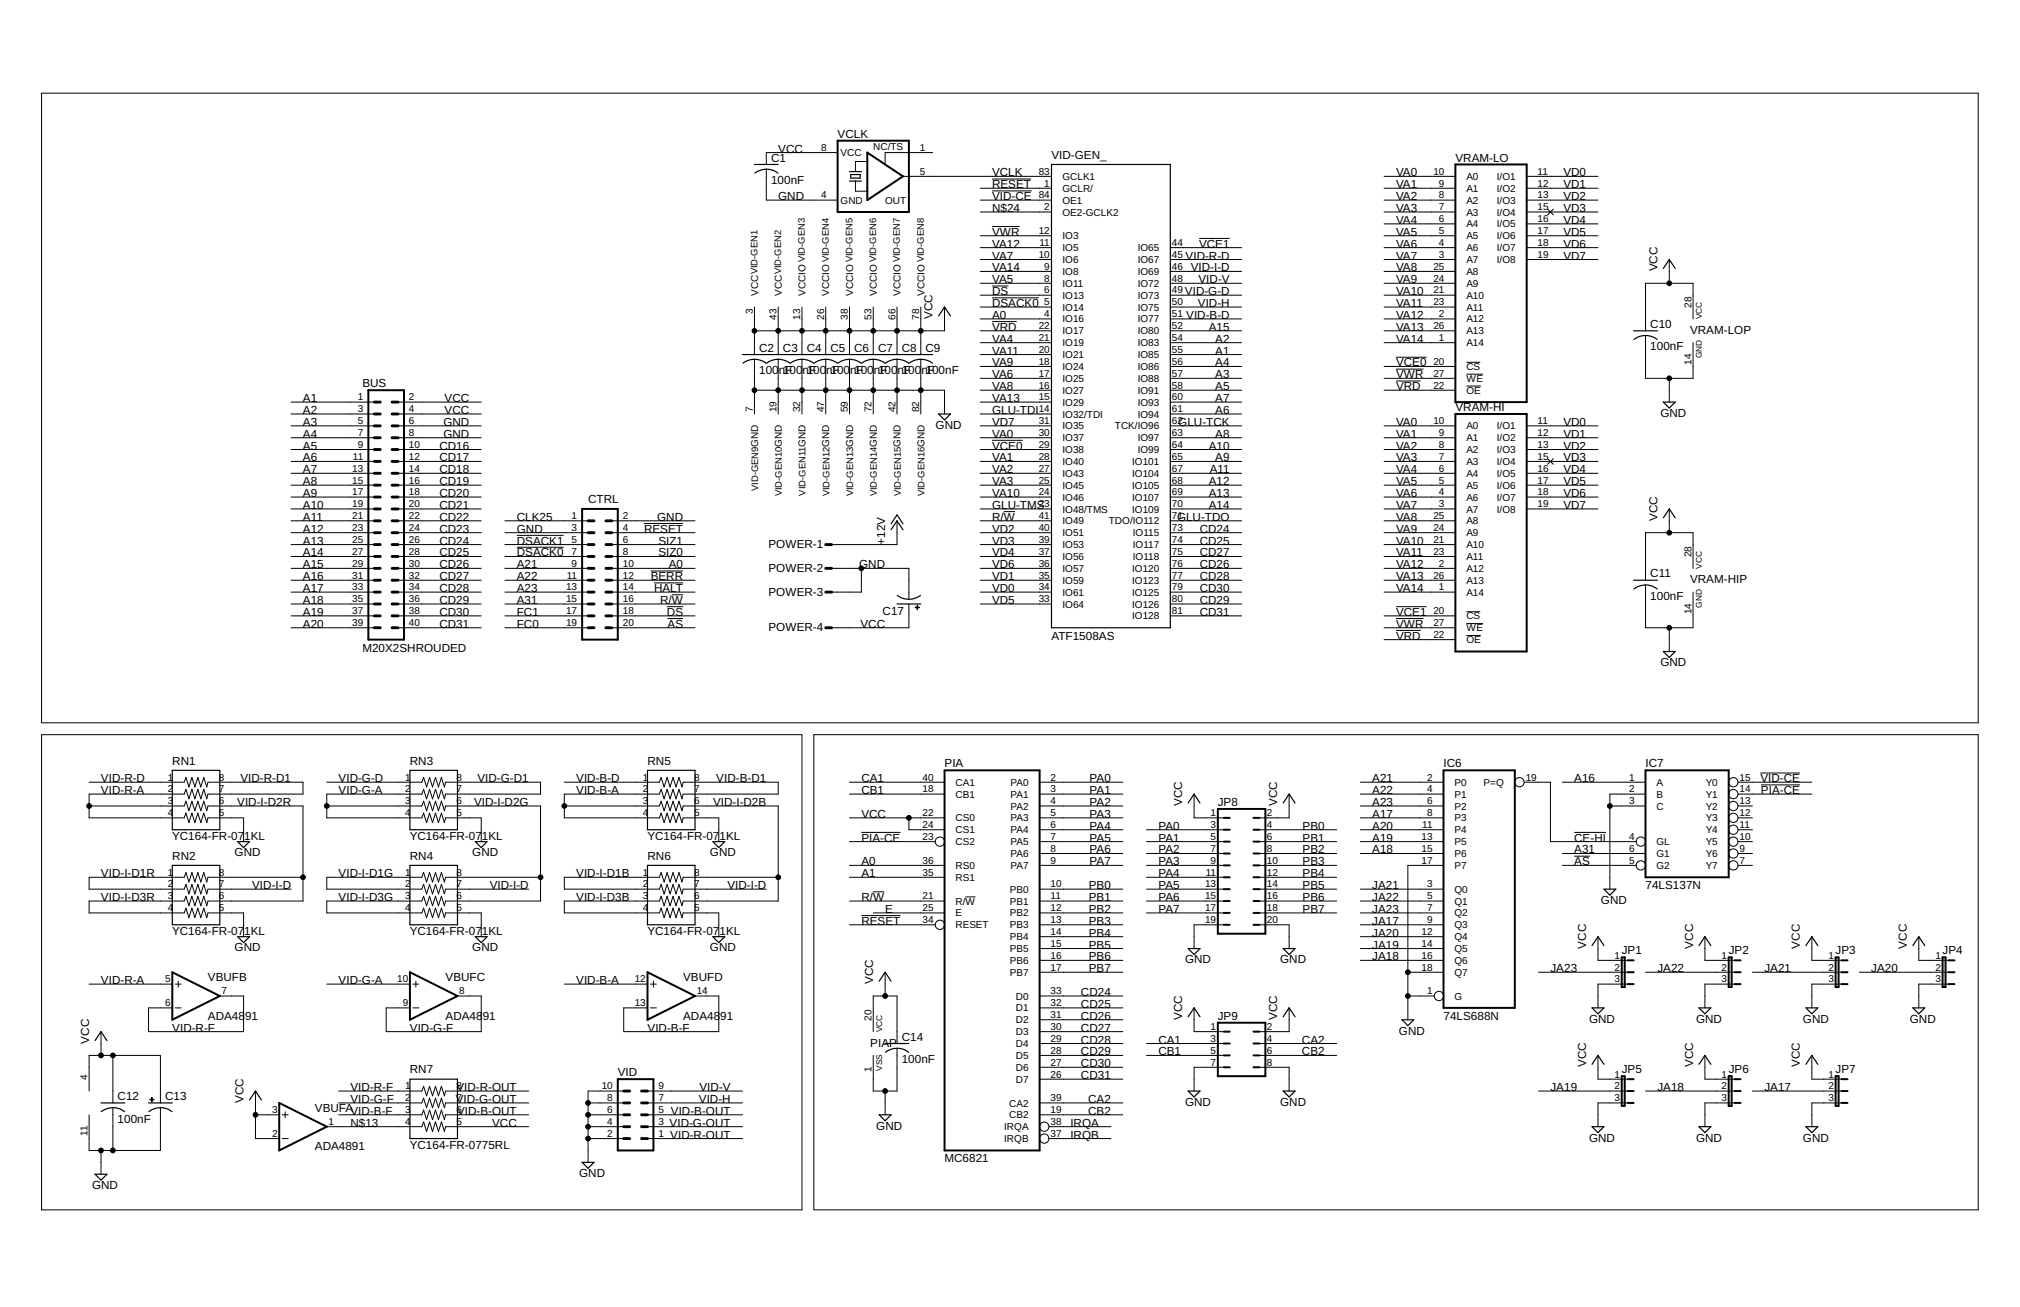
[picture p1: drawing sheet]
<svg xmlns="http://www.w3.org/2000/svg" width="432mm" height="279mm" viewBox="0 0 432 279" stroke-linecap="round" stroke-linejoin="round" font-family="sans-serif">
<defs><g id="words">
<g font-size="2.5">
<text x="179.1" y="29.4">VCLK</text>
<text x="164.8" y="34.5">C1</text>
<text x="166.4" y="32.6">VCC</text>
<text x="224.8" y="33.9">VID-GEN_</text>
<text x="311.1" y="34.5">VRAM-LO</text>
<text x="164.8" y="39.3">100nF</text>
<text x="212.1" y="40.2">RESET</text>
<text x="212.1" y="37.7">VCLK</text>
<text x="298.4" y="37.7">VA0</text>
<text x="298.4" y="40.2">VA1</text>
<text x="334.2" y="37.7">VD0</text>
<text x="334.2" y="40.2">VD1</text>
<text x="166.4" y="42.8">GND</text>
<text x="212.1" y="42.8">VID-CE</text>
<text x="212.1" y="45.3">N$24</text>
<text x="298.4" y="42.8">VA2</text>
<text x="298.4" y="45.3">VA3</text>
<text x="298.4" y="47.9">VA4</text>
<text x="334.2" y="42.8">VD2</text>
<text x="334.2" y="45.3">VD3</text>
<text x="334.2" y="47.9">VD4</text>
<text x="212.1" y="50.4">VWR</text>
<text x="212.1" y="52.9">VA12</text>
<text x="256.3" y="52.9">VCE1</text>
<text x="298.4" y="52.9">VA6</text>
<text x="298.4" y="50.4">VA5</text>
<text x="334.2" y="50.4">VD5</text>
<text x="334.2" y="52.9">VD6</text>
<text x="212.1" y="55.5">VA7</text>
<text x="212.1" y="58">VA14</text>
<text x="253.4" y="55.5">VID-R-D</text>
<text x="254.5" y="58">VID-I-D</text>
<text x="298.4" y="55.5">VA7</text>
<text x="298.4" y="58">VA8</text>
<text x="334.2" y="55.5">VD7</text>
<text x="354.3" y="58" transform="rotate(-90 354.3 58)">VCC</text>
<text x="212.1" y="60.6">VA5</text>
<text x="212.1" y="63.1">DS</text>
<text x="212.1" y="65.6">DSACK0</text>
<text x="253.3" y="63.1">VID-G-D</text>
<text x="256.1" y="65.6">VID-H</text>
<text x="256.2" y="60.6">VID-V</text>
<text x="298.4" y="60.6">VA9</text>
<text x="298.4" y="63.1">VA10</text>
<text x="298.4" y="65.6">VA11</text>
<text x="199.4" y="68.2" transform="rotate(-90 199.4 68.2)">VCC</text>
<text x="212.1" y="70.7">VRD</text>
<text x="212.1" y="68.2">A0</text>
<text x="253.6" y="68.2">VID-B-D</text>
<text x="258.4" y="70.7">A15</text>
<text x="298.4" y="68.2">VA12</text>
<text x="298.4" y="70.7">VA13</text>
<text x="352.8" y="70.1">C10</text>
<text x="361.3" y="71.3">VRAM-LOP</text>
<text x="162.3" y="75.2">C2</text>
<text x="167.4" y="75.2">C3</text>
<text x="172.4" y="75.2">C4</text>
<text x="177.5" y="75.2">C5</text>
<text x="182.6" y="75.2">C6</text>
<text x="187.7" y="75.2">C7</text>
<text x="192.8" y="75.2">C8</text>
<text x="197.8" y="75.2">C9</text>
<text x="212.1" y="73.3">VA4</text>
<text x="212.1" y="75.8">VA11</text>
<text x="259.8" y="75.8">A1</text>
<text x="259.8" y="73.3">A2</text>
<text x="298.4" y="73.3">VA14</text>
<text x="352.8" y="74.9">100nF</text>
<text x="77.5" y="82.6">BUS</text>
<text x="162.3" y="80">100</text>
<text x="166.5" y="80">n1F00</text>
<text x="171.6" y="80">n1F00</text>
<text x="176.6" y="80">n1F00</text>
<text x="181.7" y="80">n1F00</text>
<text x="186.8" y="80">n1F00</text>
<text x="191.9" y="80">n1F00</text>
<text x="197" y="80">n1F00nF</text>
<text x="212.1" y="80.9">VA6</text>
<text x="212.1" y="83.4">VA8</text>
<text x="212.1" y="78.3">VA9</text>
<text x="259.8" y="80.9">A3</text>
<text x="259.8" y="78.3">A4</text>
<text x="259.8" y="83.4">A5</text>
<text x="298.4" y="78.3">VCE0</text>
<text x="298.4" y="80.9">VWR</text>
<text x="298.4" y="83.4">VRD</text>
<text x="64.8" y="85.9">A1</text>
<text x="64.8" y="88.5">A2</text>
<text x="95" y="85.9">VCC</text>
<text x="95" y="88.5">VCC</text>
<text x="212.1" y="85.9">VA13</text>
<text x="212.1" y="88.5">GLU-TDI</text>
<text x="259.8" y="88.5">A6</text>
<text x="259.8" y="85.9">A7</text>
<text x="311.1" y="87.9">VRAM-HI</text>
<text x="354.9" y="89.1">GND</text>
<text x="64.8" y="91">A3</text>
<text x="64.8" y="93.6">A4</text>
<text x="94.8" y="91">GND</text>
<text x="94.8" y="93.6">GND</text>
<text x="200" y="91.7">GND</text>
<text x="212.1" y="93.6">VA0</text>
<text x="212.1" y="91">VD7</text>
<text x="251.9" y="91">GLU-TCK</text>
<text x="259.8" y="93.6">A8</text>
<text x="298.4" y="91">VA0</text>
<text x="298.4" y="93.6">VA1</text>
<text x="334.2" y="91">VD0</text>
<text x="334.2" y="93.6">VD1</text>
<text x="64.8" y="96.1">A5</text>
<text x="64.8" y="98.6">A6</text>
<text x="64.8" y="101.2">A7</text>
<text x="93.9" y="96.1">CD16</text>
<text x="93.9" y="98.6">CD17</text>
<text x="93.9" y="101.2">CD18</text>
<text x="212.1" y="98.6">VA1</text>
<text x="212.1" y="101.2">VA2</text>
<text x="212.1" y="96.1">VCE0</text>
<text x="258.4" y="96.1">A10</text>
<text x="258.6" y="101.2">A11</text>
<text x="259.8" y="98.6">A9</text>
<text x="298.4" y="96.1">VA2</text>
<text x="298.4" y="98.6">VA3</text>
<text x="298.4" y="101.2">VA4</text>
<text x="334.2" y="96.1">VD2</text>
<text x="334.2" y="98.6">VD3</text>
<text x="334.2" y="101.2">VD4</text>
<text x="64.8" y="106.3">A9</text>
<text x="64.8" y="103.7">A8</text>
<text x="93.9" y="103.7">CD19</text>
<text x="93.9" y="106.3">CD20</text>
<text x="125.7" y="107.5">CTRL</text>
<text x="212.1" y="103.7">VA3</text>
<text x="212.1" y="106.3">VA10</text>
<text x="258.4" y="103.7">A12</text>
<text x="258.4" y="106.3">A13</text>
<text x="298.4" y="106.3">VA6</text>
<text x="298.4" y="103.7">VA5</text>
<text x="334.2" y="103.7">VD5</text>
<text x="334.2" y="106.3">VD6</text>
<text x="64.8" y="108.8">A10</text>
<text x="64.8" y="111.3">A11</text>
<text x="64.8" y="113.9">A12</text>
<text x="93.9" y="108.8">CD21</text>
<text x="93.9" y="111.3">CD22</text>
<text x="93.9" y="113.9">CD23</text>
<text x="110.5" y="113.9">GND</text>
<text x="110.5" y="111.3">CLK25</text>
<text x="137.7" y="113.9">RESET</text>
<text x="140.5" y="111.3">GND</text>
<text x="212.1" y="113.9">VD2</text>
<text x="212.1" y="111.3">R/W</text>
<text x="212.1" y="108.8">GLU-TMS</text>
<text x="251.6" y="111.3">GLU-TDO</text>
<text x="256.5" y="113.9">CD24</text>
<text x="258.4" y="108.8">A14</text>
<text x="298.4" y="108.8">VA7</text>
<text x="298.4" y="111.3">VA8</text>
<text x="298.4" y="113.9">VA9</text>
<text x="334.2" y="108.8">VD7</text>
<text x="354.3" y="111.3" transform="rotate(-90 354.3 111.3)">VCC</text>
<text x="64.8" y="116.4">A13</text>
<text x="64.8" y="119">A14</text>
<text x="93.9" y="116.4">CD24</text>
<text x="93.9" y="119">CD25</text>
<text x="110.5" y="119">DSACK0</text>
<text x="110.5" y="116.4">DSACK1</text>
<text x="140.7" y="119">SIZ0</text>
<text x="140.7" y="116.4">SIZ1</text>
<text x="164.3" y="117.2">POWER-1</text>
<text x="189.2" y="116.4" transform="rotate(-90 189.2 116.4)">+12V</text>
<text x="212.1" y="116.4">VD3</text>
<text x="212.1" y="119">VD4</text>
<text x="256.5" y="116.4">CD25</text>
<text x="256.5" y="119">CD27</text>
<text x="298.4" y="116.4">VA10</text>
<text x="298.4" y="119">VA11</text>
<text x="64.8" y="121.5">A15</text>
<text x="64.8" y="124">A16</text>
<text x="93.9" y="121.5">CD26</text>
<text x="93.9" y="124">CD27</text>
<text x="110.5" y="121.5">A21</text>
<text x="110.5" y="124">A22</text>
<text x="139.1" y="124">BERR</text>
<text x="143" y="121.5">A0</text>
<text x="164.3" y="122.3">POWER-2</text>
<text x="183.7" y="121.5">GND</text>
<text x="212.1" y="124">VD1</text>
<text x="212.1" y="121.5">VD6</text>
<text x="256.5" y="121.5">CD26</text>
<text x="256.5" y="124">CD28</text>
<text x="298.4" y="121.5">VA12</text>
<text x="298.4" y="124">VA13</text>
<text x="352.8" y="123.4">C11</text>
<text x="361.3" y="124.7">VRAM-HIP</text>
<text x="64.8" y="126.6">A17</text>
<text x="64.8" y="129.1">A18</text>
<text x="64.8" y="131.7">A19</text>
<text x="93.9" y="126.6">CD28</text>
<text x="93.9" y="129.1">CD29</text>
<text x="93.9" y="131.7">CD30</text>
<text x="110.5" y="131.7">FC1</text>
<text x="110.5" y="126.6">A23</text>
<text x="110.5" y="129.1">A31</text>
<text x="139.8" y="126.6">HALT</text>
<text x="141.1" y="129.1">R/W</text>
<text x="142.6" y="131.7">DS</text>
<text x="164.3" y="127.3">POWER-3</text>
<text x="188.7" y="131.5">C17</text>
<text x="212.1" y="126.6">VD0</text>
<text x="212.1" y="129.1">VD5</text>
<text x="256.5" y="129.1">CD29</text>
<text x="256.5" y="126.6">CD30</text>
<text x="256.5" y="131.7">CD31</text>
<text x="298.4" y="126.6">VA14</text>
<text x="298.4" y="131.7">VCE1</text>
<text x="352.8" y="128.2">100nF</text>
<text x="64.8" y="134.2">A20</text>
<text x="93.9" y="134.2">CD31</text>
<text x="110.5" y="134.2">FC0</text>
<text x="142.7" y="134.2">AS</text>
<text x="164.3" y="135">POWER-4</text>
<text x="183.9" y="134.2">VCC</text>
<text x="224.8" y="136.7">ATF1508AS</text>
<text x="298.4" y="134.2">VWR</text>
<text x="298.4" y="136.7">VRD</text>
<text x="77.5" y="139.3">M20X2SHROUDED</text>
<text x="354.9" y="142.5">GND</text>
<text x="21.6" y="167.2">VID-R-D</text>
<text x="36.8" y="163.4">RN1</text>
<text x="51.4" y="167.2">VID-R-D1</text>
<text x="72.4" y="167.2">VID-G-D</text>
<text x="87.6" y="163.4">RN3</text>
<text x="102.1" y="167.2">VID-G-D1</text>
<text x="123.2" y="167.2">VID-B-D</text>
<text x="138.4" y="163.4">RN5</text>
<text x="153.1" y="167.2">VID-B-D1</text>
<text x="184.1" y="167.2">CA1</text>
<text x="201.9" y="164">PIA</text>
<text x="232.9" y="167.2">PA0</text>
<text x="293.3" y="167.2">A21</text>
<text x="308.6" y="164">IC6</text>
<text x="336.5" y="167.2">A16</text>
<text x="351.8" y="164">IC7</text>
<text x="376.3" y="167.2">VID-CE</text>
<text x="21.6" y="169.8">VID-R-A</text>
<text x="50.7" y="172.3">VID-I-D2R</text>
<text x="72.4" y="169.8">VID-G-A</text>
<text x="101.4" y="172.3">VID-I-D2G</text>
<text x="123.2" y="169.8">VID-B-A</text>
<text x="152.4" y="172.3">VID-I-D2B</text>
<text x="184.1" y="169.8">CB1</text>
<text x="232.9" y="169.8">PA1</text>
<text x="232.9" y="172.3">PA2</text>
<text x="252.7" y="172.3" transform="rotate(-90 252.7 172.3)">VCC</text>
<text x="260.3" y="172.3">JP8</text>
<text x="273" y="172.3" transform="rotate(-90 273 172.3)">VCC</text>
<text x="293.3" y="169.8">A22</text>
<text x="293.3" y="172.3">A23</text>
<text x="376.4" y="169.8">PIA-CE</text>
<text x="36.8" y="179.7">YC164-FR-07</text>
<text x="52.2" y="179.7">1KL</text>
<text x="87.6" y="179.7">YC164-FR-07</text>
<text x="103" y="179.7">1KL</text>
<text x="138.4" y="179.7">YC164-FR-07</text>
<text x="153.8" y="179.7">1KL</text>
<text x="184.1" y="174.8">VCC</text>
<text x="184.1" y="179.9">PIA-CE</text>
<text x="232.9" y="174.8">PA3</text>
<text x="232.9" y="177.4">PA4</text>
<text x="232.9" y="179.9">PA5</text>
<text x="247.6" y="177.4">PA0</text>
<text x="247.6" y="179.9">PA1</text>
<text x="278.4" y="177.4">PB0</text>
<text x="278.4" y="179.9">PB1</text>
<text x="293.3" y="174.8">A17</text>
<text x="293.3" y="179.9">A19</text>
<text x="293.3" y="177.4">A20</text>
<text x="336.5" y="179.9">CE-HI</text>
<text x="36.8" y="183.7">RN2</text>
<text x="50.2" y="183.1">GND</text>
<text x="87.6" y="183.7">RN4</text>
<text x="101" y="183.1">GND</text>
<text x="138.4" y="183.7">RN6</text>
<text x="151.7" y="183.1">GND</text>
<text x="184.1" y="185">A0</text>
<text x="232.9" y="182.5">PA6</text>
<text x="232.9" y="185">PA7</text>
<text x="247.6" y="182.5">PA2</text>
<text x="247.6" y="185">PA3</text>
<text x="278.4" y="182.5">PB2</text>
<text x="278.4" y="185">PB3</text>
<text x="293.3" y="182.5">A18</text>
<text x="336.5" y="185">AS</text>
<text x="336.5" y="182.5">A31</text>
<text x="21.6" y="187.5">VID-I-D1R</text>
<text x="53.9" y="190.1">VID-I-D</text>
<text x="72.4" y="187.5">VID-I-D1G</text>
<text x="104.7" y="190.1">VID-I-D</text>
<text x="123.2" y="187.5">VID-I-D1B</text>
<text x="155.5" y="190.1">VID-I-D</text>
<text x="184.1" y="187.5">A1</text>
<text x="232.7" y="190.1">PB0</text>
<text x="247.6" y="187.5">PA4</text>
<text x="247.6" y="190.1">PA5</text>
<text x="278.4" y="187.5">PB4</text>
<text x="278.4" y="190.1">PB5</text>
<text x="293.3" y="190.1">JA21</text>
<text x="351.8" y="190.1">74LS137N</text>
<text x="21.6" y="192.6">VID-I-D3R</text>
<text x="72.4" y="192.6">VID-I-D3G</text>
<text x="123.2" y="192.6">VID-I-D3B</text>
<text x="184.1" y="192.6">R/W</text>
<text x="184.1" y="197.7">RESET</text>
<text x="189.2" y="195.1">E</text>
<text x="232.7" y="192.6">PB1</text>
<text x="232.7" y="195.1">PB2</text>
<text x="232.7" y="197.7">PB3</text>
<text x="247.6" y="192.6">PA6</text>
<text x="247.6" y="195.1">PA7</text>
<text x="278.4" y="192.6">PB6</text>
<text x="278.4" y="195.1">PB7</text>
<text x="293.3" y="195.1">JA23</text>
<text x="293.3" y="192.6">JA22</text>
<text x="293.3" y="197.7">JA17</text>
<text x="342.2" y="193.2">GND</text>
<text x="36.8" y="200">YC164-FR-07</text>
<text x="50.2" y="203.4">GND</text>
<text x="52.2" y="200">1KL</text>
<text x="87.6" y="200">YC164-FR-07</text>
<text x="101" y="203.4">GND</text>
<text x="103" y="200">1KL</text>
<text x="138.4" y="200">YC164-FR-07</text>
<text x="151.7" y="203.4">GND</text>
<text x="153.8" y="200">1KL</text>
<text x="232.7" y="200.2">PB4</text>
<text x="232.7" y="202.8">PB5</text>
<text x="293.3" y="200.2">JA20</text>
<text x="293.3" y="202.8">JA19</text>
<text x="339.1" y="202.8" transform="rotate(-90 339.1 202.8)">VCC</text>
<text x="361.9" y="202.8" transform="rotate(-90 361.9 202.8)">VCC</text>
<text x="384.8" y="202.8" transform="rotate(-90 384.8 202.8)">VCC</text>
<text x="407.6" y="202.8" transform="rotate(-90 407.6 202.8)">VCC</text>
<text x="44.4" y="209.8">VBUFB</text>
<text x="95.2" y="209.8">VBUFC</text>
<text x="146" y="209.8">VBUFD</text>
<text x="232.7" y="205.3">PB6</text>
<text x="232.7" y="207.8">PB7</text>
<text x="253.3" y="205.9">GND</text>
<text x="273.7" y="205.9">GND</text>
<text x="293.3" y="205.3">JA18</text>
<text x="331.4" y="207.8">JA23</text>
<text x="346.7" y="204">JP1</text>
<text x="354.3" y="207.8">JA22</text>
<text x="369.5" y="204">JP2</text>
<text x="377.1" y="207.8">JA21</text>
<text x="392.4" y="204">JP3</text>
<text x="400" y="207.8">JA20</text>
<text x="415.2" y="204">JP4</text>
<text x="21.6" y="210.4">VID-R-A</text>
<text x="72.4" y="210.4">VID-G-A</text>
<text x="123.2" y="210.4">VID-B-A</text>
<text x="186.7" y="210.4" transform="rotate(-90 186.7 210.4)">VCC</text>
<text x="231.1" y="212.9">CD24</text>
<text x="231.1" y="215.5">CD25</text>
<text x="36.8" y="220.5">VID-R-F</text>
<text x="44.4" y="218">ADA48</text>
<text x="52.4" y="218">91</text>
<text x="87.6" y="220.5">VID-G-F</text>
<text x="95.2" y="218">ADA48</text>
<text x="103.2" y="218">91</text>
<text x="138.4" y="220.5">VID-B-F</text>
<text x="146" y="218">ADA48</text>
<text x="154" y="218">91</text>
<text x="231.1" y="218">CD26</text>
<text x="231.1" y="220.5">CD27</text>
<text x="252.7" y="218" transform="rotate(-90 252.7 218)">VCC</text>
<text x="260.3" y="218">JP9</text>
<text x="273" y="218" transform="rotate(-90 273 218)">VCC</text>
<text x="299.1" y="221.2">GND</text>
<text x="308.6" y="218">74LS688N</text>
<text x="339.7" y="218.6">GND</text>
<text x="362.5" y="218.6">GND</text>
<text x="385.4" y="218.6">GND</text>
<text x="408.3" y="218.6">GND</text>
<text x="19" y="223.1" transform="rotate(-90 19 223.1)">VCC</text>
<text x="186" y="223.7">PIAP</text>
<text x="192.8" y="227.3">100nF</text>
<text x="192.8" y="222.4">C14</text>
<text x="231.1" y="223.1">CD28</text>
<text x="231.1" y="225.6">CD29</text>
<text x="247.6" y="225.6">CB1</text>
<text x="247.6" y="223.1">CA1</text>
<text x="278.3" y="225.6">CB2</text>
<text x="278.3" y="223.1">CA2</text>
<text x="74.9" y="233.2">VID-R-F</text>
<text x="87.6" y="229.5">RN7</text>
<text x="97.6" y="233.2">VID-R-OUT</text>
<text x="132.1" y="229.9">VID</text>
<text x="149.5" y="233.2">VID-V</text>
<text x="231.1" y="228.2">CD30</text>
<text x="231.1" y="230.7">CD31</text>
<text x="331.4" y="233.2">JA19</text>
<text x="339.1" y="228.2" transform="rotate(-90 339.1 228.2)">VCC</text>
<text x="346.7" y="229.4">JP5</text>
<text x="354.3" y="233.2">JA18</text>
<text x="361.9" y="228.2" transform="rotate(-90 361.9 228.2)">VCC</text>
<text x="369.5" y="229.4">JP6</text>
<text x="377.1" y="233.2">JA17</text>
<text x="384.8" y="228.2" transform="rotate(-90 384.8 228.2)">VCC</text>
<text x="392.4" y="229.4">JP7</text>
<text x="25.1" y="240">100nF</text>
<text x="25.1" y="235.1">C12</text>
<text x="35.3" y="235.1">C13</text>
<text x="52.1" y="235.8" transform="rotate(-90 52.1 235.8)">VCC</text>
<text x="67.3" y="237.7">VBUFA</text>
<text x="74.9" y="235.8">VID-G-F</text>
<text x="74.9" y="238.3">VID-B-F</text>
<text x="97.4" y="235.8">VID-G-OUT</text>
<text x="97.7" y="238.3">VID-B-OUT</text>
<text x="143.4" y="238.3">VID-B-OUT</text>
<text x="149.4" y="235.8">VID-H</text>
<text x="232.6" y="238.3">CB2</text>
<text x="232.6" y="235.8">CA2</text>
<text x="253.3" y="236.4">GND</text>
<text x="273.7" y="236.4">GND</text>
<text x="67.3" y="245.9">ADA4891</text>
<text x="74.9" y="240.9">N$13</text>
<text x="87.6" y="245.7">YC164-FR-0775RL</text>
<text x="105.2" y="240.9">VCC</text>
<text x="143.1" y="240.9">VID-G-OUT</text>
<text x="143.3" y="243.4">VID-R-OUT</text>
<text x="187.3" y="241.5">GND</text>
<text x="228.8" y="243.4">IRQB</text>
<text x="228.8" y="240.9">IRQA</text>
<text x="339.7" y="244">GND</text>
<text x="362.5" y="244">GND</text>
<text x="385.4" y="244">GND</text>
<text x="123.8" y="251.7">GND</text>
<text x="201.9" y="248.5">MC6821</text>
<text x="19.7" y="254.2">GND</text>
</g>
<g font-size="2.1">
<text x="175.5" y="32.3">8</text>
<text x="179.7" y="33.4">VCC</text>
<text x="186.7" y="32.1">NC/TS</text>
<text x="196.6" y="32.3">1</text>
<text x="196.6" y="37.3">5</text>
<text x="222" y="37.3">83</text>
<text x="223.2" y="39.9">1</text>
<text x="227.1" y="38.5">GCLK1</text>
<text x="227.1" y="41">GCLR/</text>
<text x="306.4" y="37.3">10</text>
<text x="307.6" y="39.9">9</text>
<text x="313.5" y="38.5">A0</text>
<text x="313.5" y="41">A1</text>
<text x="320" y="38.5">I/O1</text>
<text x="320" y="41">I/O2</text>
<text x="328.7" y="37.3">11</text>
<text x="328.7" y="39.9">12</text>
<text x="175.5" y="42.4">4</text>
<text x="179.7" y="43.5">GND</text>
<text x="189.2" y="43.5">OUT</text>
<text x="222" y="42.4">84</text>
<text x="223.2" y="45">2</text>
<text x="227.1" y="43.5">OE1</text>
<text x="227.1" y="46.1">OE2-GCLK2</text>
<text x="307.6" y="42.4">8</text>
<text x="307.6" y="45">7</text>
<text x="307.6" y="47.5">6</text>
<text x="313.5" y="43.5">A2</text>
<text x="313.5" y="46.1">A3</text>
<text x="320" y="43.5">I/O3</text>
<text x="320" y="46.1">I/O4</text>
<text x="328.7" y="42.4">13</text>
<text x="328.7" y="45">15</text>
<text x="328.7" y="47.5">16</text>
<text x="222" y="50">12</text>
<text x="222.2" y="52.6">11</text>
<text x="227.1" y="51.2">IO3</text>
<text x="227.1" y="53.7">IO5</text>
<text x="243.2" y="53.7">IO65</text>
<text x="250.5" y="52.6">44</text>
<text x="307.6" y="52.6">4</text>
<text x="307.6" y="50">5</text>
<text x="313.5" y="48.6">A4</text>
<text x="313.5" y="53.7">A6</text>
<text x="313.5" y="51.2">A5</text>
<text x="320" y="51.2">I/O6</text>
<text x="320" y="48.6">I/O5</text>
<text x="320" y="53.7">I/O7</text>
<text x="328.7" y="50">17</text>
<text x="328.7" y="52.6">18</text>
<text x="222" y="55.1">10</text>
<text x="223.2" y="57.7">9</text>
<text x="227.1" y="56.2">IO6</text>
<text x="227.1" y="58.8">IO8</text>
<text x="243.2" y="56.2">IO67</text>
<text x="243.2" y="58.8">IO69</text>
<text x="250.5" y="55.1">45</text>
<text x="250.5" y="57.7">46</text>
<text x="306.4" y="57.7">25</text>
<text x="307.6" y="55.1">3</text>
<text x="313.5" y="56.2">A7</text>
<text x="313.5" y="58.8">A8</text>
<text x="320" y="56.2">I/O8</text>
<text x="328.7" y="55.1">19</text>
<text x="162" y="63.3" transform="rotate(-90 162 63.3)">VCCVID-GEN1</text>
<text x="167.1" y="63.3" transform="rotate(-90 167.1 63.3)">VCCVID-GEN2</text>
<text x="172.2" y="63.3" transform="rotate(-90 172.2 63.3)">VCCIO VID-GEN3</text>
<text x="177.3" y="63.3" transform="rotate(-90 177.3 63.3)">VCCIO VID-GEN4</text>
<text x="182.4" y="63.3" transform="rotate(-90 182.4 63.3)">VCCIO VID-GEN5</text>
<text x="187.4" y="63.3" transform="rotate(-90 187.4 63.3)">VCCIO VID-GEN6</text>
<text x="192.5" y="63.3" transform="rotate(-90 192.5 63.3)">VCCIO VID-GEN7</text>
<text x="197.6" y="63.3" transform="rotate(-90 197.6 63.3)">VCCIO VID-GEN8</text>
<text x="223.2" y="60.2">8</text>
<text x="223.2" y="62.7">6</text>
<text x="223.2" y="65.3">5</text>
<text x="227.1" y="61.3">IO11</text>
<text x="227.1" y="63.9">IO13</text>
<text x="243.2" y="61.3">IO72</text>
<text x="243.2" y="63.9">IO73</text>
<text x="250.5" y="60.2">48</text>
<text x="250.5" y="62.7">49</text>
<text x="250.5" y="65.3">50</text>
<text x="306.4" y="60.2">24</text>
<text x="306.4" y="62.7">21</text>
<text x="306.4" y="65.3">23</text>
<text x="313.5" y="61.3">A9</text>
<text x="313.5" y="63.9">A10</text>
<text x="361.6" y="65.8" transform="rotate(-90 361.6 65.8)">28</text>
<text x="160.9" y="67.2" transform="rotate(-90 160.9 67.2)">3</text>
<text x="166" y="68.4" transform="rotate(-90 166 68.4)">43</text>
<text x="171.1" y="68.4" transform="rotate(-90 171.1 68.4)">13</text>
<text x="176.2" y="68.4" transform="rotate(-90 176.2 68.4)">26</text>
<text x="181.2" y="68.4" transform="rotate(-90 181.2 68.4)">38</text>
<text x="186.3" y="68.4" transform="rotate(-90 186.3 68.4)">53</text>
<text x="191.4" y="68.4" transform="rotate(-90 191.4 68.4)">66</text>
<text x="196.5" y="68.4" transform="rotate(-90 196.5 68.4)">78</text>
<text x="222" y="70.4">22</text>
<text x="223.2" y="67.8">4</text>
<text x="227.1" y="66.4">IO14</text>
<text x="227.1" y="68.9">IO16</text>
<text x="227.1" y="71.5">IO17</text>
<text x="243.2" y="66.4">IO75</text>
<text x="243.2" y="68.9">IO77</text>
<text x="243.2" y="71.5">IO80</text>
<text x="250.5" y="67.8">51</text>
<text x="250.5" y="70.4">52</text>
<text x="306.4" y="70.4">26</text>
<text x="307.6" y="67.8">2</text>
<text x="313.5" y="66.4">A11</text>
<text x="313.5" y="68.9">A12</text>
<text x="313.5" y="71.5">A13</text>
<text x="222" y="72.9">21</text>
<text x="222" y="75.4">20</text>
<text x="222" y="78">18</text>
<text x="227.1" y="74">IO19</text>
<text x="227.1" y="76.6">IO21</text>
<text x="243.2" y="74">IO83</text>
<text x="243.2" y="76.6">IO85</text>
<text x="250.5" y="72.9">54</text>
<text x="250.5" y="75.4">55</text>
<text x="250.5" y="78">56</text>
<text x="306.4" y="78">20</text>
<text x="307.6" y="72.9">1</text>
<text x="313.5" y="74">A14</text>
<text x="361.6" y="78" transform="rotate(-90 361.6 78)">14</text>
<text x="222" y="80.5">17</text>
<text x="222" y="83.1">16</text>
<text x="227.1" y="79.1">IO24</text>
<text x="227.1" y="81.6">IO25</text>
<text x="243.2" y="79.1">IO86</text>
<text x="243.2" y="81.6">IO88</text>
<text x="250.5" y="80.5">57</text>
<text x="250.5" y="83.1">58</text>
<text x="306.4" y="80.5">27</text>
<text x="306.4" y="83.1">22</text>
<text x="313.5" y="79.1">CS</text>
<text x="313.5" y="81.6">WE</text>
<text x="76.5" y="85.6">1</text>
<text x="76.5" y="88.1">3</text>
<text x="87.4" y="88.1">4</text>
<text x="87.4" y="85.6">2</text>
<text x="160.9" y="88.1" transform="rotate(-90 160.9 88.1)">7</text>
<text x="166" y="88.1" transform="rotate(-90 166 88.1)">19</text>
<text x="171.1" y="88.1" transform="rotate(-90 171.1 88.1)">32</text>
<text x="176.2" y="88.1" transform="rotate(-90 176.2 88.1)">47</text>
<text x="181.2" y="88.1" transform="rotate(-90 181.2 88.1)">59</text>
<text x="186.3" y="88.1" transform="rotate(-90 186.3 88.1)">72</text>
<text x="191.4" y="88.1" transform="rotate(-90 191.4 88.1)">42</text>
<text x="196.5" y="88.1" transform="rotate(-90 196.5 88.1)">82</text>
<text x="222" y="85.6">15</text>
<text x="222" y="88.1">14</text>
<text x="227.1" y="84.2">IO27</text>
<text x="227.1" y="86.7">IO29</text>
<text x="227.1" y="89.3">IO32/TDI</text>
<text x="243.2" y="84.2">IO91</text>
<text x="243.2" y="86.7">IO93</text>
<text x="243.2" y="89.3">IO94</text>
<text x="250.5" y="85.6">60</text>
<text x="250.5" y="88.1">61</text>
<text x="313.5" y="84.2">OE</text>
<text x="76.5" y="90.7">5</text>
<text x="76.5" y="93.2">7</text>
<text x="76.5" y="95.8">9</text>
<text x="87.4" y="95.8">10</text>
<text x="87.4" y="93.2">8</text>
<text x="87.4" y="90.7">6</text>
<text x="222" y="90.7">31</text>
<text x="222" y="93.2">30</text>
<text x="222" y="95.8">29</text>
<text x="227.1" y="91.8">IO35</text>
<text x="227.1" y="94.3">IO37</text>
<text x="238.3" y="91.8">TCK/IO96</text>
<text x="243.2" y="94.3">IO97</text>
<text x="250.5" y="90.7">62</text>
<text x="250.5" y="93.2">63</text>
<text x="250.5" y="95.8">64</text>
<text x="306.4" y="90.7">10</text>
<text x="307.6" y="93.2">9</text>
<text x="307.6" y="95.8">8</text>
<text x="313.5" y="91.8">A0</text>
<text x="313.5" y="94.3">A1</text>
<text x="320" y="91.8">I/O1</text>
<text x="320" y="94.3">I/O2</text>
<text x="328.7" y="90.7">11</text>
<text x="328.7" y="93.2">12</text>
<text x="328.7" y="95.8">13</text>
<text x="75.3" y="100.8">13</text>
<text x="75.4" y="98.3">11</text>
<text x="87.4" y="100.8">14</text>
<text x="87.4" y="98.3">12</text>
<text x="222" y="98.3">28</text>
<text x="222" y="100.8">27</text>
<text x="227.1" y="96.9">IO38</text>
<text x="227.1" y="99.4">IO40</text>
<text x="227.1" y="101.9">IO43</text>
<text x="242" y="99.4">IO101</text>
<text x="242" y="101.9">IO104</text>
<text x="243.2" y="96.9">IO99</text>
<text x="250.5" y="98.3">65</text>
<text x="250.5" y="100.8">67</text>
<text x="307.6" y="98.3">7</text>
<text x="307.6" y="100.8">6</text>
<text x="313.5" y="96.9">A2</text>
<text x="313.5" y="99.4">A3</text>
<text x="313.5" y="101.9">A4</text>
<text x="320" y="96.9">I/O3</text>
<text x="320" y="99.4">I/O4</text>
<text x="320" y="101.9">I/O5</text>
<text x="328.7" y="98.3">15</text>
<text x="328.7" y="100.8">16</text>
<text x="75.3" y="103.4">15</text>
<text x="75.3" y="105.9">17</text>
<text x="87.4" y="105.9">18</text>
<text x="87.4" y="103.4">16</text>
<text x="222" y="103.4">25</text>
<text x="222" y="105.9">24</text>
<text x="227.1" y="104.5">IO45</text>
<text x="227.1" y="107">IO46</text>
<text x="242" y="104.5">IO105</text>
<text x="242" y="107">IO107</text>
<text x="250.5" y="103.4">68</text>
<text x="250.5" y="105.9">69</text>
<text x="307.6" y="105.9">4</text>
<text x="307.6" y="103.4">5</text>
<text x="313.5" y="107">A6</text>
<text x="313.5" y="104.5">A5</text>
<text x="320" y="104.5">I/O6</text>
<text x="320" y="107">I/O7</text>
<text x="328.7" y="103.4">17</text>
<text x="328.7" y="105.9">18</text>
<text x="75.3" y="108.4">19</text>
<text x="75.3" y="111">21</text>
<text x="75.3" y="113.5">23</text>
<text x="87.4" y="113.5">24</text>
<text x="87.4" y="111">22</text>
<text x="87.4" y="108.4">20</text>
<text x="122.2" y="111">1</text>
<text x="122.2" y="113.5">3</text>
<text x="133.1" y="111">2</text>
<text x="133.1" y="113.5">4</text>
<text x="222" y="108.4">23</text>
<text x="222" y="111">41</text>
<text x="222" y="113.5">40</text>
<text x="227.1" y="109.6">IO48/TMS</text>
<text x="227.1" y="112.1">IO49</text>
<text x="237" y="112.1">TDO/IO112</text>
<text x="242" y="109.6">IO109</text>
<text x="250.5" y="108.4">70</text>
<text x="250.5" y="111">71</text>
<text x="250.5" y="113.5">73</text>
<text x="306.4" y="111">25</text>
<text x="306.4" y="113.5">24</text>
<text x="307.6" y="108.4">3</text>
<text x="313.5" y="109.6">A7</text>
<text x="313.5" y="112.1">A8</text>
<text x="320" y="109.6">I/O8</text>
<text x="328.7" y="108.4">19</text>
<text x="75.3" y="116.1">25</text>
<text x="75.3" y="118.6">27</text>
<text x="87.4" y="116.1">26</text>
<text x="87.4" y="118.6">28</text>
<text x="122.2" y="116.1">5</text>
<text x="122.2" y="118.6">7</text>
<text x="133.1" y="116.1">6</text>
<text x="133.1" y="118.6">8</text>
<text x="222" y="116.1">39</text>
<text x="222" y="118.6">37</text>
<text x="227.1" y="114.6">IO51</text>
<text x="227.1" y="117.2">IO53</text>
<text x="227.1" y="119.7">IO56</text>
<text x="242.2" y="114.6">IO115</text>
<text x="242.2" y="117.2">IO117</text>
<text x="242.2" y="119.7">IO118</text>
<text x="250.5" y="116.1">74</text>
<text x="250.5" y="118.6">75</text>
<text x="306.4" y="116.1">21</text>
<text x="306.4" y="118.6">23</text>
<text x="313.5" y="114.6">A9</text>
<text x="313.5" y="117.2">A10</text>
<text x="313.5" y="119.7">A11</text>
<text x="361.6" y="119.2" transform="rotate(-90 361.6 119.2)">28</text>
<text x="75.3" y="121.1">29</text>
<text x="75.3" y="123.7">31</text>
<text x="87.4" y="121.1">30</text>
<text x="87.4" y="123.7">32</text>
<text x="121.2" y="123.7">11</text>
<text x="122.2" y="121.1">9</text>
<text x="133.1" y="121.1">10</text>
<text x="133.1" y="123.7">12</text>
<text x="222" y="121.1">36</text>
<text x="222" y="123.7">35</text>
<text x="227.1" y="122.3">IO57</text>
<text x="227.1" y="124.8">IO59</text>
<text x="242" y="122.3">IO120</text>
<text x="242" y="124.8">IO123</text>
<text x="250.5" y="121.1">76</text>
<text x="250.5" y="123.7">77</text>
<text x="306.4" y="123.7">26</text>
<text x="307.6" y="121.1">2</text>
<text x="313.5" y="122.3">A12</text>
<text x="313.5" y="124.8">A13</text>
<text x="75.3" y="126.2">33</text>
<text x="75.3" y="128.8">35</text>
<text x="75.3" y="131.3">37</text>
<text x="87.4" y="126.2">34</text>
<text x="87.4" y="128.8">36</text>
<text x="87.4" y="131.3">38</text>
<text x="121" y="126.2">13</text>
<text x="121" y="128.8">15</text>
<text x="121" y="131.3">17</text>
<text x="133.1" y="126.2">14</text>
<text x="133.1" y="128.8">16</text>
<text x="133.1" y="131.3">18</text>
<text x="222" y="126.2">34</text>
<text x="222" y="128.8">33</text>
<text x="227.1" y="127.3">IO61</text>
<text x="227.1" y="129.9">IO64</text>
<text x="242" y="127.3">IO125</text>
<text x="242" y="129.9">IO126</text>
<text x="250.5" y="126.2">79</text>
<text x="250.5" y="128.8">80</text>
<text x="250.5" y="131.3">81</text>
<text x="306.4" y="131.3">20</text>
<text x="307.6" y="126.2">1</text>
<text x="313.5" y="127.3">A14</text>
<text x="361.6" y="131.3" transform="rotate(-90 361.6 131.3)">14</text>
<text x="75.3" y="133.8">39</text>
<text x="87.4" y="133.8">40</text>
<text x="121" y="133.8">19</text>
<text x="133.1" y="133.8">20</text>
<text x="242" y="132.4">IO128</text>
<text x="306.4" y="133.8">27</text>
<text x="306.4" y="136.4">22</text>
<text x="313.5" y="132.4">CS</text>
<text x="313.5" y="135">WE</text>
<text x="313.5" y="137.5">OE</text>
<text x="35.8" y="166.9">1</text>
<text x="46.8" y="166.9">8</text>
<text x="86.6" y="166.9">1</text>
<text x="97.6" y="166.9">8</text>
<text x="137.4" y="166.9">1</text>
<text x="148.4" y="166.9">8</text>
<text x="197.2" y="166.9">40</text>
<text x="204.2" y="168">CA1</text>
<text x="216" y="168">PA0</text>
<text x="224.6" y="166.9">2</text>
<text x="305.1" y="166.9">2</text>
<text x="310.9" y="168">P0</text>
<text x="317.1" y="168">P=Q</text>
<text x="326.2" y="166.9">19</text>
<text x="348.2" y="166.9">1</text>
<text x="354.1" y="168">A</text>
<text x="364.6" y="168">Y0</text>
<text x="371.9" y="166.9">15</text>
<text x="35.8" y="169.4">2</text>
<text x="35.8" y="171.9">3</text>
<text x="46.8" y="169.4">7</text>
<text x="46.8" y="171.9">6</text>
<text x="86.6" y="169.4">2</text>
<text x="86.6" y="171.9">3</text>
<text x="97.6" y="169.4">7</text>
<text x="97.6" y="171.9">6</text>
<text x="137.4" y="169.4">2</text>
<text x="137.4" y="171.9">3</text>
<text x="148.4" y="169.4">7</text>
<text x="148.4" y="171.9">6</text>
<text x="197.2" y="169.4">18</text>
<text x="204.2" y="170.5">CB1</text>
<text x="216" y="170.5">PA1</text>
<text x="216" y="173.1">PA2</text>
<text x="224.6" y="169.4">3</text>
<text x="224.6" y="171.9">4</text>
<text x="305.1" y="169.4">4</text>
<text x="305.1" y="171.9">6</text>
<text x="310.9" y="170.5">P1</text>
<text x="310.9" y="173.1">P2</text>
<text x="348.2" y="169.4">2</text>
<text x="348.2" y="171.9">3</text>
<text x="354.1" y="170.5">B</text>
<text x="354.1" y="173.1">C</text>
<text x="364.6" y="173.1">Y2</text>
<text x="364.6" y="170.5">Y1</text>
<text x="371.9" y="171.9">13</text>
<text x="371.9" y="169.4">14</text>
<text x="35.8" y="174.5">4</text>
<text x="46.8" y="174.5">5</text>
<text x="86.6" y="174.5">4</text>
<text x="97.6" y="174.5">5</text>
<text x="137.4" y="174.5">4</text>
<text x="148.4" y="174.5">5</text>
<text x="197.2" y="174.5">22</text>
<text x="197.2" y="179.6">23</text>
<text x="197.2" y="177">24</text>
<text x="204.2" y="175.6">CS0</text>
<text x="204.2" y="178.1">CS1</text>
<text x="216" y="175.6">PA3</text>
<text x="216" y="178.1">PA4</text>
<text x="224.6" y="174.5">5</text>
<text x="224.6" y="177">6</text>
<text x="224.6" y="179.6">7</text>
<text x="258.8" y="174.5">1</text>
<text x="258.8" y="177">3</text>
<text x="258.8" y="179.6">5</text>
<text x="270.8" y="174.5">2</text>
<text x="270.8" y="177">4</text>
<text x="270.8" y="179.6">6</text>
<text x="303.9" y="179.6">13</text>
<text x="304" y="177">11</text>
<text x="305.1" y="174.5">8</text>
<text x="310.9" y="175.6">P3</text>
<text x="310.9" y="178.1">P4</text>
<text x="348.2" y="179.6">4</text>
<text x="364.6" y="178.1">Y4</text>
<text x="364.6" y="175.6">Y3</text>
<text x="371.9" y="179.6">10</text>
<text x="371.9" y="177">11</text>
<text x="371.9" y="174.5">12</text>
<text x="197.2" y="184.6">36</text>
<text x="204.2" y="180.7">CS2</text>
<text x="204.2" y="185.8">RS0</text>
<text x="216" y="180.7">PA5</text>
<text x="216" y="183.2">PA6</text>
<text x="216" y="185.8">PA7</text>
<text x="224.6" y="182.1">8</text>
<text x="224.6" y="184.6">9</text>
<text x="258.8" y="182.1">7</text>
<text x="258.8" y="184.6">9</text>
<text x="270.8" y="182.1">8</text>
<text x="270.8" y="184.6">10</text>
<text x="303.9" y="182.1">15</text>
<text x="303.9" y="184.6">17</text>
<text x="310.9" y="180.7">P5</text>
<text x="310.9" y="183.2">P6</text>
<text x="310.9" y="185.8">P7</text>
<text x="348.2" y="184.6">5</text>
<text x="348.2" y="182.1">6</text>
<text x="354.1" y="180.7">GL</text>
<text x="354.1" y="185.8">G2</text>
<text x="354.1" y="183.2">G1</text>
<text x="364.6" y="185.8">Y7</text>
<text x="364.6" y="183.2">Y6</text>
<text x="364.6" y="180.7">Y5</text>
<text x="371.9" y="184.6">7</text>
<text x="371.9" y="182.1">9</text>
<text x="35.8" y="187.2">1</text>
<text x="35.8" y="189.7">2</text>
<text x="46.8" y="187.2">8</text>
<text x="46.8" y="189.7">7</text>
<text x="86.6" y="187.2">1</text>
<text x="86.6" y="189.7">2</text>
<text x="97.6" y="187.2">8</text>
<text x="97.6" y="189.7">7</text>
<text x="137.4" y="187.2">1</text>
<text x="137.4" y="189.7">2</text>
<text x="148.4" y="187.2">8</text>
<text x="148.4" y="189.7">7</text>
<text x="197.2" y="187.2">35</text>
<text x="204.2" y="188.3">RS1</text>
<text x="215.9" y="190.8">PB0</text>
<text x="224.6" y="189.7">10</text>
<text x="257.6" y="189.7">13</text>
<text x="257.7" y="187.2">11</text>
<text x="270.8" y="187.2">12</text>
<text x="270.8" y="189.7">14</text>
<text x="305.1" y="189.7">3</text>
<text x="310.9" y="190.8">Q0</text>
<text x="35.8" y="192.3">3</text>
<text x="35.8" y="194.8">4</text>
<text x="46.8" y="192.3">6</text>
<text x="46.8" y="194.8">5</text>
<text x="86.6" y="192.3">3</text>
<text x="86.6" y="194.8">4</text>
<text x="97.6" y="192.3">6</text>
<text x="97.6" y="194.8">5</text>
<text x="137.4" y="192.3">3</text>
<text x="137.4" y="194.8">4</text>
<text x="148.4" y="192.3">6</text>
<text x="148.4" y="194.8">5</text>
<text x="197.2" y="192.3">21</text>
<text x="197.2" y="194.8">25</text>
<text x="197.2" y="197.3">34</text>
<text x="204.2" y="193.4">R/W</text>
<text x="204.2" y="195.9">E</text>
<text x="215.9" y="193.4">PB1</text>
<text x="215.9" y="195.9">PB2</text>
<text x="224.6" y="192.3">11</text>
<text x="224.6" y="194.8">12</text>
<text x="224.6" y="197.3">13</text>
<text x="257.6" y="192.3">15</text>
<text x="257.6" y="194.8">17</text>
<text x="257.6" y="197.3">19</text>
<text x="270.8" y="192.3">16</text>
<text x="270.8" y="194.8">18</text>
<text x="270.8" y="197.3">20</text>
<text x="305.1" y="192.3">5</text>
<text x="305.1" y="194.8">7</text>
<text x="305.1" y="197.3">9</text>
<text x="310.9" y="193.4">Q1</text>
<text x="310.9" y="195.9">Q2</text>
<text x="204.2" y="198.4">RESET</text>
<text x="215.9" y="198.4">PB3</text>
<text x="215.9" y="201">PB4</text>
<text x="215.9" y="203.5">PB5</text>
<text x="224.6" y="199.9">14</text>
<text x="224.6" y="202.4">15</text>
<text x="303.9" y="199.9">12</text>
<text x="303.9" y="202.4">14</text>
<text x="310.9" y="198.4">Q3</text>
<text x="310.9" y="201">Q4</text>
<text x="310.9" y="203.5">Q5</text>
<text x="215.9" y="206.1">PB6</text>
<text x="215.9" y="208.6">PB7</text>
<text x="224.6" y="205">16</text>
<text x="224.6" y="207.5">17</text>
<text x="303.9" y="205">16</text>
<text x="303.9" y="207.5">18</text>
<text x="310.9" y="206.1">Q6</text>
<text x="310.9" y="208.6">Q7</text>
<text x="345.1" y="205">1</text>
<text x="345.1" y="207.5">2</text>
<text x="368" y="205">1</text>
<text x="368" y="207.5">2</text>
<text x="390.8" y="205">1</text>
<text x="390.8" y="207.5">2</text>
<text x="413.7" y="205">1</text>
<text x="413.7" y="207.5">2</text>
<text x="35.3" y="215.1">6</text>
<text x="35.3" y="210">5</text>
<text x="47.3" y="212.6">7</text>
<text x="84.9" y="210">10</text>
<text x="86.1" y="215.1">9</text>
<text x="98.1" y="212.6">8</text>
<text x="135.7" y="215.1">13</text>
<text x="135.7" y="210">12</text>
<text x="148.9" y="212.6">14</text>
<text x="217.2" y="213.7">D0</text>
<text x="224.6" y="215.1">32</text>
<text x="224.6" y="212.6">33</text>
<text x="305.1" y="212.6">1</text>
<text x="310.9" y="213.7">G</text>
<text x="345.1" y="210">3</text>
<text x="368" y="210">3</text>
<text x="390.8" y="210">3</text>
<text x="413.7" y="210">3</text>
<text x="186.3" y="218.2" transform="rotate(-90 186.3 218.2)">20</text>
<text x="217.2" y="221.3">D3</text>
<text x="217.2" y="218.8">D2</text>
<text x="217.2" y="216.2">D1</text>
<text x="224.6" y="220.2">30</text>
<text x="224.6" y="217.6">31</text>
<text x="258.8" y="220.2">1</text>
<text x="270.8" y="220.2">2</text>
<text x="217.2" y="226.4">D5</text>
<text x="217.2" y="223.8">D4</text>
<text x="224.6" y="227.8">27</text>
<text x="224.6" y="225.3">28</text>
<text x="224.6" y="222.7">29</text>
<text x="258.8" y="222.7">3</text>
<text x="258.8" y="225.3">5</text>
<text x="258.8" y="227.8">7</text>
<text x="270.8" y="222.7">4</text>
<text x="270.8" y="225.3">6</text>
<text x="270.8" y="227.8">8</text>
<text x="18.7" y="230.9" transform="rotate(-90 18.7 230.9)">4</text>
<text x="86.6" y="232.9">1</text>
<text x="97.6" y="232.9">8</text>
<text x="128.6" y="232.9">10</text>
<text x="140.8" y="232.9">9</text>
<text x="186.3" y="229.1" transform="rotate(-90 186.3 229.1)">1</text>
<text x="217.2" y="231.5">D7</text>
<text x="217.2" y="228.9">D6</text>
<text x="224.6" y="230.3">26</text>
<text x="345.1" y="230.3">1</text>
<text x="345.1" y="232.9">2</text>
<text x="368" y="230.3">1</text>
<text x="368" y="232.9">2</text>
<text x="390.8" y="230.3">1</text>
<text x="390.8" y="232.9">2</text>
<text x="58.1" y="238">3</text>
<text x="86.6" y="235.4">2</text>
<text x="86.6" y="238">3</text>
<text x="97.6" y="235.4">7</text>
<text x="97.6" y="238">6</text>
<text x="129.8" y="238">6</text>
<text x="129.8" y="235.4">8</text>
<text x="140.8" y="238">5</text>
<text x="140.8" y="235.4">7</text>
<text x="215.7" y="239.1">CB2</text>
<text x="215.7" y="236.5">CA2</text>
<text x="224.6" y="238">19</text>
<text x="224.6" y="235.4">39</text>
<text x="345.1" y="235.4">3</text>
<text x="368" y="235.4">3</text>
<text x="390.8" y="235.4">3</text>
<text x="18.7" y="242.9" transform="rotate(-90 18.7 242.9)">11</text>
<text x="58.1" y="243">2</text>
<text x="70.2" y="240.5">1</text>
<text x="86.6" y="240.5">4</text>
<text x="97.6" y="240.5">5</text>
<text x="129.8" y="243">2</text>
<text x="129.8" y="240.5">4</text>
<text x="140.8" y="243">1</text>
<text x="140.8" y="240.5">3</text>
<text x="214.7" y="244.2">IRQB</text>
<text x="214.7" y="241.6">IRQA</text>
<text x="224.6" y="243">37</text>
<text x="224.6" y="240.5">38</text>
</g>
<g font-size="2">
<text x="162.1" y="105" transform="rotate(-90 162.1 105)">VID-GEN9GND</text>
<text x="167.1" y="106.1" transform="rotate(-90 167.1 106.1)">VID-GEN10GND</text>
<text x="172.2" y="105.9" transform="rotate(-90 172.2 105.9)">VID-GEN11GND</text>
<text x="177.3" y="106.1" transform="rotate(-90 177.3 106.1)">VID-GEN12GND</text>
<text x="182.4" y="106.1" transform="rotate(-90 182.4 106.1)">VID-GEN13GND</text>
<text x="187.5" y="106.1" transform="rotate(-90 187.5 106.1)">VID-GEN14GND</text>
<text x="192.5" y="106.1" transform="rotate(-90 192.5 106.1)">VID-GEN15GND</text>
<text x="197.6" y="106.1" transform="rotate(-90 197.6 106.1)">VID-GEN16GND</text>
</g>
<g font-size="1.8">
<text x="363.8" y="68.3" transform="rotate(-90 363.8 68.3)">VCC</text>
<text x="363.8" y="76.6" transform="rotate(-90 363.8 76.6)">GND</text>
<text x="363.8" y="121.6" transform="rotate(-90 363.8 121.6)">VCC</text>
<text x="363.8" y="129.9" transform="rotate(-90 363.8 129.9)">GND</text>
<text x="188.6" y="220.7" transform="rotate(-90 188.6 220.7)">VCC</text>
<text x="188.6" y="228.9" transform="rotate(-90 188.6 228.9)">VSS</text>
</g>
</g></defs>
<g fill="none" stroke="#000" stroke-width=".21">
<path d="M8.9 19.9h414v134.6h-414zM163.8 36.2v6.6h15.2M179 32.6h-15.2v2.6M182.9 38.7v2.2h2.5M185.4 34.5h-2.5v2.2M193 37.7h31.8M199.4 32.6h-10.2v2.6M212.1 38.3h8.3M295.9 37.7h15.2M326.3 37.7h15.3M209.5 50.4h15.3M209.5 52.9h15.3"/>
<path d="M209.5 55.5h15.3M209.5 58h15.3M209.5 40.2h15.3M209.5 42.8h15.3M209.5 45.3h15.3M212.1 48.4h5.9M212.1 40.8h8.4M250.2 52.9h15.2M250.2 55.5h15.2M250.2 58h15.2M256.3 51h6.6M295.9 50.4h15.2"/>
<path d="M295.9 52.9h15.2M295.9 55.5h15.2M295.9 58h15.2M295.9 40.2h15.2M295.9 42.8h15.2M295.9 45.3h15.2M295.9 47.9h15.2M326.3 50.4h15.3M326.3 52.9h15.3M326.3 55.5h15.3M326.3 40.2h15.3M326.3 42.8h15.3"/>
<path d="M326.3 45.3h15.3M326.3 47.9h15.3M330.8 44.7l1.2 1.2M332 44.7l-1.2 1.2M356.8 55.5v5.1M161.3 65.6v10.2M161.3 76.8v11.7M166.3 65.6v10.2M166.3 76.8v11.7M171.4 65.6v10.2M171.4 76.8v11.7M176.5 65.6v10.2"/>
<path d="M176.5 76.8v11.7M181.6 65.6v10.2M181.6 76.8v11.7M186.7 65.6v10.2M186.7 76.8v11.7M191.7 65.6v10.2M191.7 76.8v11.7M196.8 65.6v10.2M196.8 76.8v11.7M201.9 65.6v5.1h-40.6M209.5 60.6h15.3M209.5 63.1h15.3"/>
<path d="M209.5 65.6h15.3M209.5 68.2h15.3M209.5 70.7h15.3M209.5 73.3h15.3M209.5 75.8h15.3M209.5 78.3h15.3M212.1 68.7h5.2M212.1 61.1h3.4M212.1 63.7h10M250.2 60.6h15.2M250.2 63.1h15.2M250.2 65.6h15.2"/>
<path d="M250.2 68.2h15.2M250.2 70.7h15.2M250.2 73.3h15.2M250.2 75.8h15.2M250.2 78.3h15.2M295.9 60.6h15.2M295.9 63.1h15.2M295.9 65.6h15.2M295.9 68.2h15.2M295.9 70.7h15.2M295.9 73.3h15.2M295.9 78.3h15.2"/>
<path d="M298.4 76.4h6.5M298.4 78.9h5.9M313.5 77.4h2.9M313.5 80h3.5M351.7 71.7v9.2h10.2v-7.6M361.9 68.2v-7.6h-10.2v10.1M62.2 86h17.8M62.2 88.5h17.8M62.2 91h17.8M62.2 93.6h17.8M62.2 96.1h17.8M62.2 98.6h17.8"/>
<path d="M85.1 86h17.8M85.1 88.5h17.8M85.1 91h17.8M85.1 93.6h17.8M85.1 96.1h17.8M85.1 98.6h17.8M161.3 83.4h40.6v5.1M209.5 80.9h15.3M209.5 83.4h15.3M209.5 86h15.3M209.5 88.5h15.3M209.5 91h15.3"/>
<path d="M209.5 93.6h15.3M209.5 96.1h15.3M209.5 98.6h15.3M212.1 94.1h6.5M250.2 80.9h15.2M250.2 83.4h15.2M250.2 86h15.2M250.2 88.5h15.2M250.2 91h15.2M250.2 93.6h15.2M250.2 96.1h15.2M250.2 98.6h15.2"/>
<path d="M295.9 80.9h15.2M295.9 83.4h15.2M295.9 91h15.2M295.9 93.6h15.2M295.9 96.1h15.2M295.9 98.6h15.2M298.4 81.4h5.3M313.5 82.5h3M326.3 91h15.3M326.3 93.6h15.3M326.3 96.1h15.3M326.3 98.6h15.3"/>
<path d="M330.8 98l1.2 1.3M332 98l-1.2 1.3M356.8 80.9v5.1M62.2 101.2h17.8M62.2 103.7h17.8M62.2 106.3h17.8M62.2 108.8h17.8M62.2 111.3h17.8M62.2 113.9h17.8M62.2 116.4h17.8M62.2 119h17.8M85.1 101.2h17.8"/>
<path d="M85.1 103.7h17.8M85.1 106.3h17.8M85.1 108.8h17.8M85.1 111.3h17.8M85.1 113.9h17.8M85.1 116.4h17.8M85.1 119h17.8M107.9 111.3h17.8M107.9 113.9h17.8M107.9 116.4h17.8M107.9 119h17.8M110.5 117h10"/>
<path d="M110.5 114.4h10M130.8 111.3h17.8M130.8 113.9h17.8M130.8 116.4h17.8M130.8 119h17.8M137.7 111.9h8.3M191.7 111.3v5.1h-13.9M209.5 101.2h15.3M209.5 103.7h15.3M209.5 106.3h15.3M209.5 108.8h15.3M209.5 111.3h15.3"/>
<path d="M209.5 113.9h15.3M209.5 116.4h15.3M209.5 119h15.3M214.6 109.4h2.4M250.2 101.2h15.2M250.2 103.7h15.2M250.2 106.3h15.2M250.2 108.8h15.2M250.2 111.3h15.2M250.2 113.9h15.2M250.2 116.4h15.2M250.2 119h15.2"/>
<path d="M295.9 101.2h15.2M295.9 103.7h15.2M295.9 106.3h15.2M295.9 108.8h15.2M295.9 111.3h15.2M295.9 113.9h15.2M295.9 116.4h15.2M295.9 119h15.2M326.3 101.2h15.3M326.3 103.7h15.3M326.3 106.3h15.3M326.3 108.8h15.3"/>
<path d="M356.8 108.8v5.1M62.2 121.5h17.8M62.2 124h17.8M62.2 126.6h17.8M62.2 129.1h17.8M62.2 131.7h17.8M62.2 134.2h17.8M85.1 121.5h17.8M85.1 124h17.8M85.1 126.6h17.8M85.1 129.1h17.8M85.1 131.7h17.8"/>
<path d="M85.1 134.2h17.8M107.9 121.5h17.8M107.9 124h17.8M107.9 126.6h17.8M107.9 129.1h17.8M107.9 131.7h17.8M107.9 134.2h17.8M130.8 121.5h17.8M130.8 124h17.8M130.8 126.6h17.8M130.8 129.1h17.8M130.8 131.7h17.8"/>
<path d="M130.8 134.2h17.8M139.1 122.1h6.9M139.8 124.6h6.2M142.6 129.7h3.4M142.7 132.2h3.3M143.6 127.1h2.4M177.8 121.5h16.5v6.6M184.1 121.5v5.1h-6.3M194.3 129.1v5.1h-16.5M209.5 121.5h15.3M209.5 124h15.3M209.5 126.6h15.3"/>
<path d="M209.5 129.1h15.3M250.2 121.5h15.2M250.2 124h15.2M250.2 126.6h15.2M250.2 129.1h15.2M250.2 131.7h15.2M295.9 121.5h15.2M295.9 124h15.2M295.9 126.6h15.2M295.9 131.7h15.2M295.9 134.2h15.2M295.9 136.7h15.2"/>
<path d="M298.4 132.2h5.9M298.4 134.8h5.3M298.4 129.7h6.5M313.5 130.8h2.9M313.5 133.3h3.5M313.5 135.8h3M351.7 125.1v9.1h10.2v-7.6M356.8 134.2v5.1M361.9 121.5v-7.6h-10.2v10.1M8.9 157.1h162.5v101.5h-162.5zM174 157.1h248.9v101.5h-248.9zM19 167.2h20.4l.4-1 .6 2 .6-2 .7 2 .6-2 .6 2 .7-2 .6 2 .2-1h20.4v2.6h-20.4l-.2 1-.6-2.1-.7 2.1-.6-2.1-.6 2.1-.7-2.1-.6 2.1-.6-2.1-.4 1.1h-20.4v5h20.4l.4-1 .6 2.1 .6-2.1 .7 2.1 .6-2.1 .6 2.1 .7-2.1 .6 2.1 .2-1.1h7.7v5.1"/>
<path d="M19 172.3h20.4l.4-1 .6 2 .6-2 .7 2 .6-2 .6 2 .7-2 .6 2 .2-1h20.4v20.3h-20.4l-.2 1-.6-2-.7 2-.6-2-.6 2-.7-2-.6 2-.6-2-.4 1h-20.4v2.6h20.4l.4-1.1 .6 2.1 .6-2.1 .7 2.1 .6-2.1 .6 2.1 .7-2.1 .6 2.1 .2-1h7.7v5M69.8 167.2h20.4l.4-1 .6 2 .6-2 .7 2 .6-2 .6 2 .7-2 .6 2 .2-1h20.3v2.6h-20.3l-.2 1-.6-2.1-.7 2.1-.6-2.1-.6 2.1-.7-2.1-.6 2.1-.6-2.1-.4 1.1h-20.4v5h20.4l.4-1 .6 2.1 .6-2.1 .7 2.1 .6-2.1 .6 2.1 .7-2.1 .6 2.1 .2-1.1h7.7v5.1M69.8 172.3h20.4l.4-1 .6 2 .6-2 .7 2 .6-2 .6 2 .7-2 .6 2 .2-1h20.3v20.3h-20.3l-.2 1-.6-2-.7 2-.6-2-.6 2-.7-2-.6 2-.6-2-.4 1h-20.4v2.6h20.4l.4-1.1 .6 2.1 .6-2.1 .7 2.1 .6-2.1 .6 2.1 .7-2.1 .6 2.1 .2-1h7.7v5M120.6 167.2h20.3l.4-1 .7 2 .6-2 .6 2 .7-2 .6 2 .6-2 .7 2 .2-1h20.3v2.6h-20.3l-.2 1-.7-2.1-.6 2.1-.6-2.1-.7 2.1-.6-2.1-.6 2.1-.7-2.1-.4 1.1h-20.3v5h20.3l.4-1 .7 2.1 .6-2.1 .6 2.1 .7-2.1 .6 2.1 .6-2.1 .7 2.1 .2-1.1h7.6v5.1M120.6 172.3h20.3l.4-1 .7 2 .6-2 .6 2 .7-2 .6 2 .6-2 .7 2 .2-1h20.3v20.3h-20.3l-.2 1-.7-2-.6 2-.6-2-.7 2-.6-2-.6 2-.7-2-.4 1h-20.3v2.6h20.3l.4-1.1 .7 2.1 .6-2.1 .6 2.1 .7-2.1 .6 2.1 .6-2.1 .7 2.1 .2-1h7.6v5M181.6 167.2h20.3M181.6 169.8h20.3M181.6 174.8h20.3M181.6 179.9h18.3M184.1 177.9h8.4M194.3 174.8v2.6h7.6M222.2 167.2h17.8"/>
<path d="M222.2 169.8h17.8M222.2 172.3h17.8M222.2 174.8h17.8M222.2 177.4h17.8M222.2 179.9h17.8M245.1 177.4h16.5M245.1 179.9h16.5M255.2 169.8v5h6.4M269.2 177.4h16.5M269.2 179.9h16.5M275.6 169.8v5h-6.4M290.8 167.2h17.8"/>
<path d="M290.8 169.8h17.8M290.8 172.3h17.8M290.8 174.8h17.8M290.8 177.4h17.8M290.8 179.9h17.8M325.8 167.2h5.6v12.7h18.4M334 167.2h17.7M336.5 177.9h6.8M344.1 172.3h7.6M351.7 169.8h-7.6v20.3M371.5 167.2h15.8M371.5 169.8h15.8"/>
<path d="M371.5 172.3h3.1M371.5 174.8h3.1M371.5 177.4h3.1M371.5 179.9h3.1M376.3 165.2h8.5M376.4 167.8h8.4M64.8 187.5h-20.4l-.2 1.1-.6-2.1-.7 2.1-.6-2.1-.6 2.1-.7-2.1-.6 2.1-.6-2.1-.4 1h-20.4v2.6h20.4l.4-1 .6 2 .6-2 .7 2 .6-2 .6 2 .7-2 .6 2 .2-1h17.8M115.5 187.5h-20.3l-.2 1.1-.6-2.1-.7 2.1-.6-2.1-.6 2.1-.7-2.1-.6 2.1-.6-2.1-.4 1h-20.4v2.6h20.4l.4-1 .6 2 .6-2 .7 2 .6-2 .6 2 .7-2 .6 2 .2-1h17.8M166.3 187.5h-20.3l-.2 1.1-.7-2.1-.6 2.1-.6-2.1-.7 2.1-.6-2.1-.6 2.1-.7-2.1-.4 1h-20.3v2.6h20.3l.4-1 .7 2 .6-2 .6 2 .7-2 .6 2 .6-2 .7 2 .2-1h17.8M181.6 187.5h20.3M181.6 192.6h20.3M181.6 185h20.3"/>
<path d="M181.6 197.7h18.3M184.1 195.7h8.4M186.6 190.6h2.4M186.7 195.2h15.2M206.4 191.7h2.1M222.2 190.1h17.8M222.2 192.6h17.8M222.2 195.2h17.8M222.2 182.5h17.8M222.2 185h17.8M222.2 197.7h17.8M245.1 187.5h16.5"/>
<path d="M245.1 190.1h16.5M245.1 192.6h16.5M245.1 195.2h16.5M245.1 182.5h16.5M245.1 185h16.5M261.6 197.7h-6.4v5.1M269.2 187.5h16.5M269.2 190.1h16.5M269.2 192.6h16.5M269.2 195.2h16.5M269.2 182.5h16.5M269.2 185h16.5"/>
<path d="M269.2 197.7h6.4v5.1M290.8 190.1h17.8M290.8 192.6h17.8M290.8 195.2h17.8M290.8 182.5h17.8M290.8 197.7h17.8M308.6 185h-7.7v33M334 182.5h17.7M334 185h15.8M336.5 183h3.4M371.5 182.5h3.1M371.5 185h3.1"/>
<path d="M19 210.4h17.8M37.5 210.4h1.2M37.5 215.5h1.2M38.1 209.7v1.3M47 212.9h5.1v7.6h-20.4v-5h5.1M69.8 210.4h17.8M88.3 210.4h1.2M88.3 215.5h1.2M88.9 209.7v1.3M97.8 212.9h5.1v7.6h-20.4v-5h5.1M120.6 210.4h17.8M139 210.4h1.3"/>
<path d="M139 215.5h1.3M139.7 209.7v1.3M148.6 212.9h5v7.6h-20.3v-5h5.1M189.2 207.8v5.1M222.2 215.5h17.8M222.2 212.9h17.8M222.2 200.2h17.8M222.2 202.8h17.8M222.2 205.3h17.8M222.2 207.8h17.8M222.2 218h17.8M255.2 215.5v5h6.4"/>
<path d="M275.6 215.5v5h-6.4M290.8 200.2h17.8M290.8 202.8h17.8M290.8 205.3h17.8M300.9 212.9h5.7M300.9 207.8h7.7M328.9 207.8h19M341.6 200.2v5.1h6.3M347.9 210.4h-6.3v5.1M351.7 207.8h19.1M364.4 200.2v5.1h6.4M370.8 210.4h-6.4v5.1"/>
<path d="M374.6 207.8h19.1M387.3 200.2v5.1h6.4M393.7 210.4h-6.4v5.1M397.5 207.8h19M410.2 200.2v5.1h6.3M416.5 210.4h-6.3v5.1M19 233.2v-7.6h15.3v10.2M21.6 220.5v5.1M24.1 225.6v10.2M24.1 236.8v9.1M34.3 236.8v9.1h-15.3v-7.6M54.6 238.3h5.1"/>
<path d="M54.6 233.2v10.2h5.1M60.3 238.3h1.3M61 237.7v1.3M72.4 238.3h17.8l.4-1 .6 2 .6-2 .7 2 .6-2 .6 2 .7-2 .6 2 .2-1h17.8M72.4 233.2h17.8l.4-1 .6 2.1 .6-2.1 .7 2.1 .6-2.1 .6 2.1 .7-2.1 .6 2.1 .2-1.1h17.8M72.4 235.8h17.8l.4-1 .6 2 .6-2 .7 2 .6-2 .6 2 .7-2 .6 2 .2-1h17.8M125.7 238.3h7.6M125.7 235.8h7.6M133.3 233.2h-7.6v15.3M138.4 238.3h20.3M138.4 233.2h20.3M138.4 235.8h20.3"/>
<path d="M186.7 220.5v-7.6h5v10.2M189.2 233.2v5.1M191.7 224.1v9.1h-5v-7.6M222.2 238.3h17.8M222.2 235.8h17.8M222.2 230.7h17.8M222.2 228.2h17.8M222.2 225.6h17.8M222.2 223.1h17.8M222.2 220.5h17.8M245.1 225.6h16.5M245.1 223.1h16.5"/>
<path d="M261.6 228.2h-6.4v5M269.2 228.2h6.4v5M269.2 225.6h16.5M269.2 223.1h16.5M328.9 233.2h19M341.6 225.6v5.1h6.3M347.9 235.8h-6.3v5.1M351.7 233.2h19.1M364.4 225.6v5.1h6.4M370.8 235.8h-6.4v5.1M374.6 233.2h19.1M387.3 225.6v5.1h6.4"/>
<path d="M393.7 235.8h-6.4v5.1M21.6 245.9v5.1M60.3 243.4h1.3M69.8 240.9h20.4l.4-1.1 .6 2.1 .6-2.1 .7 2.1 .6-2.1 .6 2.1 .7-2.1 .6 2.1 .2-1h17.8M125.7 243.4h7.6M125.7 240.9h7.6M138.4 243.4h20.3M138.4 240.9h20.3M224.2 243.4h13.3M224.2 240.9h13.3"/>
<circle cx="200.9" cy="179.9" r=".99"/>
<circle cx="324.8" cy="167.2" r=".99"/>
<circle cx="350.8" cy="179.9" r=".99"/>
<circle cx="370.5" cy="169.8" r=".99"/>
<circle cx="370.5" cy="167.2" r=".99"/>
<circle cx="370.5" cy="172.3" r=".99"/>
<circle cx="370.5" cy="177.4" r=".99"/>
<circle cx="370.5" cy="179.9" r=".99"/>
<circle cx="370.5" cy="174.8" r=".99"/>
<circle cx="200.9" cy="197.7" r=".99"/>
<circle cx="350.8" cy="185" r=".99"/>
<circle cx="370.5" cy="182.5" r=".99"/>
<circle cx="370.5" cy="185" r=".99"/>
<circle cx="307.6" cy="212.9" r=".99"/>
<circle cx="223.2" cy="243.4" r=".99"/>
<circle cx="223.2" cy="240.9" r=".99"/>
</g>
<g fill="none" stroke="#000" stroke-width=".25">
<path d="M161.3 35.2h5M161.4 37a4 4 0 0 1 4.9 0M181.6 38.7h2.5M181.6 36.7h2.5M181.8 37.3h2.1v.8h-2.1zM224.8 35.2h25.4v99h-25.4zM355.6 57.4l1.2-1.9 1.3 1.9M158.7 75.8h40.7M158.8 77.6a4 4 0 0 1 5 0M163.9 77.6a4 4 0 0 1 4.9 0M169 77.6a4 4 0 0 1 4.9 0M174.1 77.6a4 4 0 0 1 4.9 0"/>
<path d="M179.1 77.6a4 4 0 0 1 5 0M184.2 77.6a4 4 0 0 1 5 0M189.3 77.6a4.1 4.1 0 0 1 4.9 0M194.4 77.6a4.1 4.1 0 0 1 4.9 0M200.6 67.5l1.3-1.9 1.3 1.9M349.2 70.7h5.1M349.3 72.6a4 4 0 0 1 4.9 0M200.6 88.5h2.6l-1.3 1.3zM355.6 86h2.5l-1.3 1.2zM190.5 113.2l1.2-1.9 1.3 1.9M190.5 112l1.2-1.9 1.3 1.9M355.6 110.7l1.2-1.9 1.3 1.9"/>
<path d="M191.7 129.1h5.1M191.8 127.3a4.1 4.1 0 0 0 5 0M349.2 124h5.1M349.3 125.9a4 4 0 0 1 4.9 0M355.6 139.3h2.5l-1.3 1.2zM36.8 164.7h10.2v12.7h-10.2zM50.8 179.9h2.5l-1.2 1.3zM87.6 164.7h10.2v12.7h-10.2zM101.6 179.9h2.5l-1.2 1.3zM138.4 164.7h10.2v12.7h-10.2zM152.4 179.9h2.5l-1.3 1.3zM254 171.7l1.2-1.9 1.3 1.9"/>
<path d="M274.3 171.7l1.3-1.9 1.2 1.9M36.8 185h10.2v12.7h-10.2zM87.6 185h10.2v12.7h-10.2zM138.4 185h10.2v12.7h-10.2zM342.9 190.1h2.5l-1.3 1.2zM50.8 200.2h2.5l-1.2 1.3zM101.6 200.2h2.5l-1.2 1.3zM152.4 200.2h2.5l-1.3 1.3zM187.9 209.7l1.3-1.9 1.3 1.9M254 202.8h2.5l-1.3 1.2zM254 217.4l1.2-1.9 1.3 1.9M274.3 202.8h2.5l-1.2 1.2z"/>
<path d="M274.3 217.4l1.3-1.9 1.2 1.9M299.7 218h2.5l-1.3 1.3zM340.3 202.1l1.3-1.9 1.3 1.9M340.3 215.5h2.6l-1.3 1.2zM363.2 215.5h2.5l-1.3 1.2zM363.2 202.1l1.2-1.9 1.3 1.9M386 215.5h2.6l-1.3 1.2zM386 202.1l1.3-1.9 1.3 1.9M408.9 215.5h2.5l-1.2 1.2zM408.9 202.1l1.3-1.9 1.2 1.9M20.3 222.4l1.3-1.9 1.3 1.9M21.6 235.8h5.1"/>
<path d="M21.7 237.6a4 4 0 0 1 4.9 0M31.7 235.8h5.1M31.8 237.6a4 4 0 0 1 5 0M53.3 235.1l1.3-1.9 1.3 1.9M87.6 230.7h10.2v12.7h-10.2zM187.9 238.3h2.6l-1.3 1.3zM189.2 223.1h5.1M189.3 224.9a4.1 4.1 0 0 1 4.9 0M254 233.2h2.5l-1.3 1.3zM274.3 233.2h2.5l-1.2 1.3zM340.3 227.5l1.3-1.9 1.3 1.9M363.2 227.5l1.2-1.9 1.3 1.9"/>
<path d="M386 227.5l1.3-1.9 1.3 1.9M20.3 251h2.6l-1.3 1.3zM124.4 248.5h2.6l-1.3 1.2zM340.3 240.9h2.6l-1.3 1.2zM363.2 240.9h2.5l-1.3 1.2zM386 240.9h2.6l-1.3 1.2z"/>
</g>
<g fill="none" stroke="#000" stroke-width=".42">
<path d="M179 30.1h15.3v15.2h-15.3zM185.4 32.6l7.6 5.1-7.6 5.1zM311.1 35.2h15.2v50.8h-15.2zM78.7 83.4h7.7v53.3h-7.7zM311.1 88.5h15.2v50.8h-15.2zM124.4 108.8h7.7v27.9h-7.7zM201.9 164.7h20.3v81.2h-20.3zM260.3 172.9h10.2v26.7h-10.2zM261.6 174.8h1.3M261.6 177.4h1.3M261.6 179.9h1.3M267.9 174.8h1.3"/>
<path d="M267.9 177.4h1.3M267.9 179.9h1.3M308.6 164.7h15.2v50.8h-15.2zM351.7 164.7h17.8v22.8h-17.8zM261.6 187.5h1.3M261.6 182.5h1.3M261.6 185h1.3M261.6 190.1h1.3M261.6 192.6h1.3M261.6 195.2h1.3M261.6 197.7h1.3M267.9 187.5h1.3"/>
<path d="M267.9 182.5h1.3M267.9 185h1.3M267.9 190.1h1.3M267.9 192.6h1.3M267.9 195.2h1.3M267.9 197.7h1.3M36.8 207.8l10.2 5.1-10.2 5.1zM87.6 207.8l10.2 5.1-10.2 5.1zM138.4 207.8l10.2 5.1-10.2 5.1zM260.3 218.6h10.2v11.5h-10.2zM346.7 204.7h.6v6.3h-.6zM347.9 210.4h1.3"/>
<path d="M347.9 207.8h1.3M347.9 205.3h1.3M369.5 204.7h.7v6.3h-.7zM370.8 210.4h1.3M370.8 207.8h1.3M370.8 205.3h1.3M392.4 204.7h.6v6.3h-.6zM393.7 210.4h1.2M393.7 207.8h1.2M393.7 205.3h1.2M415.2 204.7h.7v6.3h-.7zM416.5 210.4h1.3"/>
<path d="M416.5 207.8h1.3M416.5 205.3h1.3M59.7 235.8l10.1 5.1-10.1 5zM132.1 230.7h7.6v15.2h-7.6zM261.6 220.5h1.3M261.6 223.1h1.3M261.6 225.6h1.3M261.6 228.2h1.3M267.9 220.5h1.3M267.9 223.1h1.3M267.9 225.6h1.3M267.9 228.2h1.3"/>
<path d="M346.7 230.1h.6v6.3h-.6zM347.9 230.7h1.3M347.9 235.8h1.3M347.9 233.2h1.3M369.5 230.1h.7v6.3h-.7zM370.8 230.7h1.3M370.8 235.8h1.3M370.8 233.2h1.3M392.4 230.1h.6v6.3h-.6zM393.7 230.7h1.2M393.7 235.8h1.2M393.7 233.2h1.2"/>
</g>
<g fill="none" stroke="#000" stroke-width=".61">
<path d="M80 98.6h1.3M80 96.1h1.3M80 93.6h1.3M80 91h1.3M80 88.5h1.3M80 86h1.3M83.8 98.6h1.3M83.8 96.1h1.3M83.8 93.6h1.3M83.8 91h1.3M83.8 88.5h1.3M83.8 86h1.3"/>
<path d="M80 111.3h1.3M80 113.9h1.3M80 116.4h1.3M80 106.3h1.3M80 108.8h1.3M80 103.7h1.3M80 101.2h1.3M80 119h1.3M83.8 111.3h1.3M83.8 113.9h1.3M83.8 116.4h1.3M83.8 106.3h1.3"/>
<path d="M83.8 108.8h1.3M83.8 103.7h1.3M83.8 101.2h1.3M83.8 119h1.3M125.7 111.3h1.3M125.7 113.9h1.3M125.7 116.4h1.3M125.7 119h1.3M129.5 111.3h1.3M129.5 113.9h1.3M129.5 116.4h1.3M129.5 119h1.3"/>
<path d="M176.5 116.4h1.3M80 129.1h1.3M80 131.7h1.3M80 134.2h1.3M80 124h1.3M80 126.6h1.3M80 121.5h1.3M83.8 129.1h1.3M83.8 131.7h1.3M83.8 134.2h1.3M83.8 124h1.3M83.8 126.6h1.3"/>
<path d="M83.8 121.5h1.3M125.7 129.1h1.3M125.7 131.7h1.3M125.7 134.2h1.3M125.7 124h1.3M125.7 126.6h1.3M125.7 121.5h1.3M129.5 129.1h1.3M129.5 131.7h1.3M129.5 134.2h1.3M129.5 124h1.3M129.5 126.6h1.3"/>
<path d="M129.5 121.5h1.3M176.5 134.2h1.3M176.5 126.6h1.3M176.5 121.5h1.3M133.3 238.3h1.3M133.3 233.2h1.3M133.3 235.8h1.3M137.1 238.3h1.3M137.1 233.2h1.3M137.1 235.8h1.3M133.3 240.9h1.3M133.3 243.4h1.3"/>
<path d="M137.1 240.9h1.3M137.1 243.4h1.3"/>
</g>
<path d="M195.6 129.8h.9v.1h-.9zM196 129.4h.2v.9h-.2zM32 235h.9v.1h-.9zM32.4 234.6h.1v.9h-.1z" fill="#000" stroke="#000" stroke-width=".21"/>
<g fill="#000" stroke="#000" stroke-width=".21">
<circle cx="161.3" cy="70.7" r=".51"/>
<circle cx="166.3" cy="70.7" r=".51"/>
<circle cx="171.4" cy="70.7" r=".51"/>
<circle cx="176.5" cy="70.7" r=".51"/>
<circle cx="181.6" cy="70.7" r=".51"/>
<circle cx="186.7" cy="70.7" r=".51"/>
<circle cx="191.7" cy="70.7" r=".51"/>
<circle cx="196.8" cy="70.7" r=".51"/>
<circle cx="356.8" cy="60.6" r=".51"/>
<circle cx="161.3" cy="83.4" r=".51"/>
<circle cx="166.3" cy="83.4" r=".51"/>
<circle cx="171.4" cy="83.4" r=".51"/>
<circle cx="176.5" cy="83.4" r=".51"/>
<circle cx="181.6" cy="83.4" r=".51"/>
<circle cx="186.7" cy="83.4" r=".51"/>
<circle cx="191.7" cy="83.4" r=".51"/>
<circle cx="196.8" cy="83.4" r=".51"/>
<circle cx="356.8" cy="80.9" r=".51"/>
<circle cx="356.8" cy="113.9" r=".51"/>
<circle cx="184.1" cy="121.5" r=".51"/>
<circle cx="356.8" cy="134.2" r=".51"/>
<circle cx="19" cy="172.3" r=".51"/>
<circle cx="69.8" cy="172.3" r=".51"/>
<circle cx="120.6" cy="172.3" r=".51"/>
<circle cx="194.3" cy="174.8" r=".51"/>
<circle cx="344.1" cy="172.3" r=".51"/>
<circle cx="64.8" cy="187.5" r=".51"/>
<circle cx="115.5" cy="187.5" r=".51"/>
<circle cx="166.3" cy="187.5" r=".51"/>
<circle cx="189.2" cy="212.9" r=".51"/>
<circle cx="300.9" cy="207.8" r=".51"/>
<circle cx="300.9" cy="212.9" r=".51"/>
<circle cx="21.6" cy="225.6" r=".51"/>
<circle cx="24.1" cy="225.6" r=".51"/>
<circle cx="54.6" cy="238.3" r=".51"/>
<circle cx="125.7" cy="235.8" r=".51"/>
<circle cx="125.7" cy="238.3" r=".51"/>
<circle cx="189.2" cy="233.2" r=".51"/>
<circle cx="21.6" cy="245.9" r=".51"/>
<circle cx="24.1" cy="245.9" r=".51"/>
<circle cx="125.7" cy="240.9" r=".51"/>
<circle cx="125.7" cy="243.4" r=".51"/>
</g>
<use href="#words"/>
</svg>
